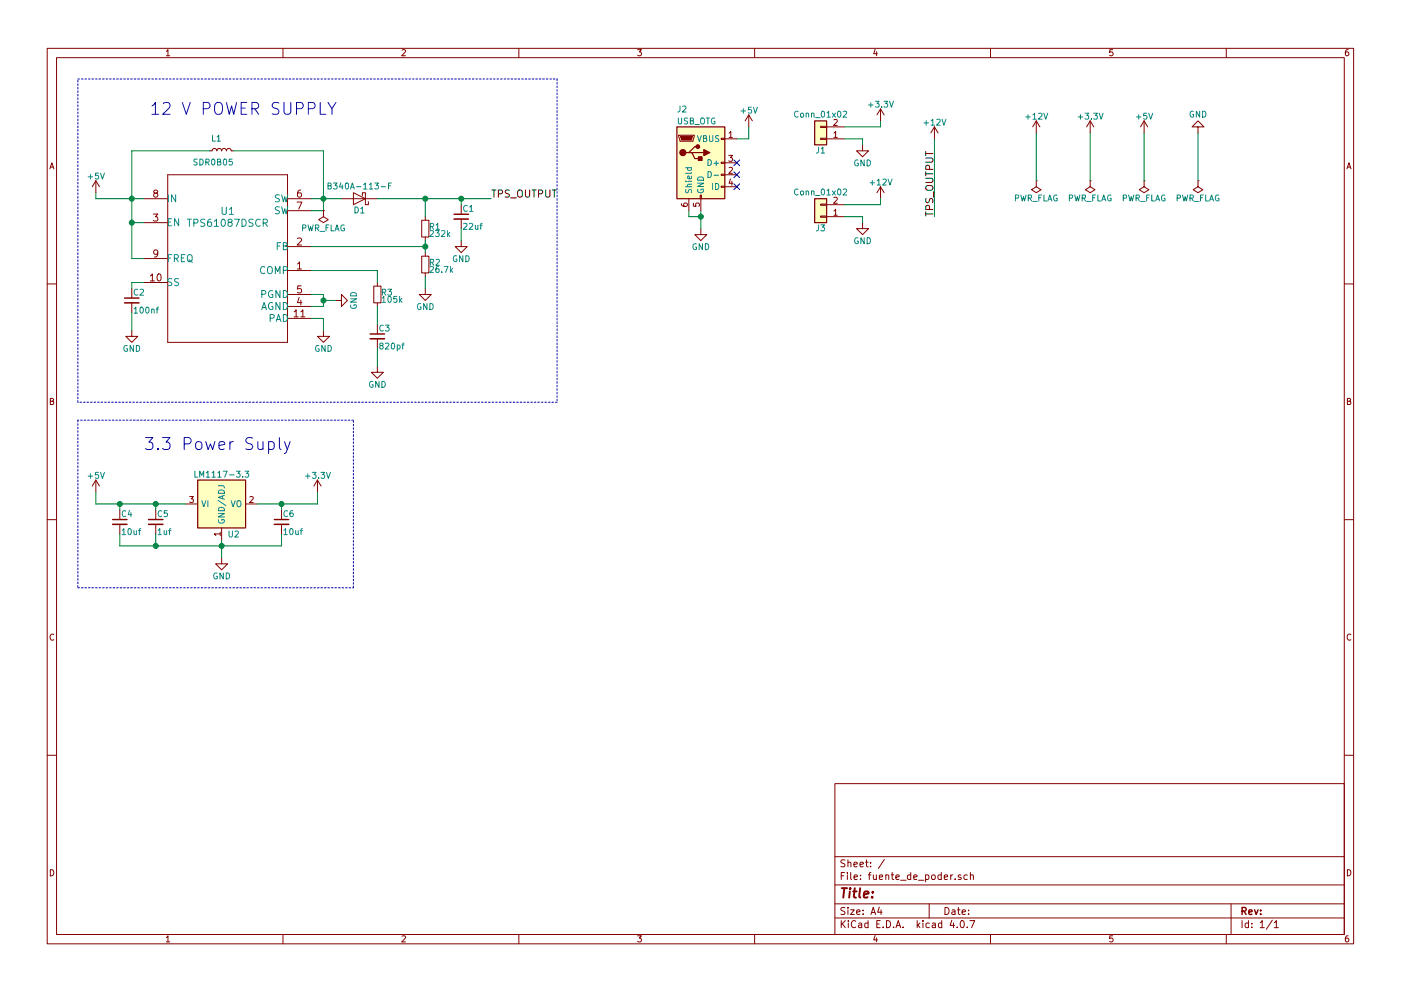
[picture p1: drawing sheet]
<svg xmlns="http://www.w3.org/2000/svg" width="297mm" height="210mm" viewBox="0 0 297 210" stroke-linecap="round" stroke-linejoin="round" font-family="sans-serif">
<g fill="none" stroke="#840000" stroke-width=".21">
<path d="M10 10.3h277v189.9h-277zM12 12.2h273v186.1h-273zM35.3 10.9l.3-.4v1.3M35.3 11.8h.7M60 10.3v1.9M85.2 10.6l.5-.1 .3 .4-.8 .9h.8M110 10.3v1.9M135.2 10.5h.8l-.4 .5 .3 .1 .1 .2-.1 .4-.2 .1-.5-.1M160 10.3v1.9M185.5 10.5l-.3 .9h.8M185.9 11v.8M210 10.3v1.9"/>
<path d="M235.9 10.5h-.6v.6h.6l.1 .5-.3 .2-.4-.1M260 10.3v1.9M285.9 10.5l-.4 .1-.2 .2-.1 .8 .3 .2 .4-.1 .1-.4-.1-.2-.4-.1-.3 .3M10.6 35.8l.4-1.3 .4 1.3M10.7 35.5h.6M20.3 38.3v2.6M20.3 38.3l-.7 1.3M20.3 38.3l.8 1.3M35.6 37.1h25.4v35.5h-25.4zM44.4 32h.6l.1-.3 .3-.2 .4 .1 .2 .4 .1-.3 .3-.2 .4 .1 .2 .4 .1-.3 .3-.2 .4 .1 .2 .4 .1-.3 .3-.2 .4 .1 .2 .4h.5M143.9 28.7h3.3v.3l-.3 1h-2.8zM152.9 39.5h.8v.2h-.8z"/>
<path d="M152.9 37h.8v.2h-.8zM152.9 34.4h.8v.3h-.8zM152.9 29.3h.8v.3h-.8zM153.7 29.5h2.5M153.7 37.1h2.5M153.7 34.5h2.5M153.7 39.6h2.5M154.5 33h.8l-.4 .4 .3 .1v.6l-.1 .1-.6-.1M154.6 28.2l.3-.3v1.3M154.6 35.6l.5-.1 .2 .4-.8 .9h.8M154.6 29.2h.7M154.9 38l-.3 .9h.7"/>
<path d="M155.2 38.4v.9M158.7 24.4l-.7 1.2M158.7 24.4v2.5M158.7 24.4l.8 1.2M174 26.8h1.3v.2h-1.3zM174 29.3h1.3v.3h-1.3zM175.3 29.5h3.8M175.3 26.9h3.8M176.8 28.2l.4-.3v1.3M176.8 25.4l.5-.1 .2 .4-.8 .9h.8M176.8 29.2h.7M182.9 30.7v1.3h1.2l-1.2 1.3-1.3-1.3h1.3"/>
<path d="M186.7 23.1l-.8 1.3M186.7 23.1v2.5M186.7 39.6v2.6M186.7 23.1l.8 1.3M186.7 39.6l-.8 1.3M186.7 39.6l.8 1.3M198.1 26.9l-.7 1.3M198.1 26.9v2.6M198.1 26.9l.8 1.3M219.7 38.3h.1M219.7 38.3v1.3l1 .7-1 .6-1-.6 1-.7M219.7 25.6l-.8 1.3"/>
<path d="M219.7 25.6v2.6M219.7 25.6l.8 1.3M231.1 38.3h.1M231.1 38.3v1.3l1.1 .7-1.1 .6-1-.6 1-.7M231.1 25.6l-.7 1.3M231.1 25.6v2.6M231.1 25.6l.8 1.3M242.6 38.3h.1M242.6 38.3v1.3l1 .7-1 .6-1-.6 1-.7M242.6 25.6l-.8 1.3M242.6 25.6v2.6M242.6 25.6l.7 1.3"/>
<path d="M254 38.3h.1M254 38.3v1.3l1 .7-1 .6-1-.6 1-.7M254 26.9h1.3l-1.3-1.3-1.3 1.3h1.3v1.3M285.6 35.8l.4-1.3 .4 1.3M285.7 35.5h.6M30.5 47.2h5.1M30.5 42.2h5.1M30.5 54.9h5.1M30.5 59.9h5.1M31.9 58.5l.4-.4v1.5M31.9 59.6h.8M32.5 45.4h1l-.6 .6 .5 .1v.7l-.2 .1-.7-.1"/>
<path d="M32.9 41l-.3-.3 .1-.2 .2-.2 .4 .1 .2 .2-.1 .2-.5 .2-.3 .3v.2l.3 .3h.3l.3-.3v-.2l-.3-.3M33.5 53.7l-.3 .3h-.3l-.3-.3v-.4l.3-.3h.3l.3 .3a1.01 1.01 0 0 1-.5 1.2h-.3M33.5 58.2l.2-.1a.8 .8 0 0 1 .5 .8 .8 .8 0 0 1-.5 .7 .97 .97 0 0 1-.2-1.4zM61 57.4h5M61 52.3h5M61 42.2h5M61 44.7h5M63 42.9h1l-.7 1.5M63.1 56l.4-.4v1.5M63.1 50.6l.6-.1 .2 .4-.9 1.1h.9M63.1 57.1h.8M63.8 40.3l-.5 .1a1.11 1.11 0 0 0-.1 1.4h.5l.2-.1v-.5l-.2-.3-.5 .1-.1 .2"/>
<path d="M68.6 44.7h.1M68.6 44.7v1.3l1 .6-1 .6-1-.6 1-.6M72.4 42.2h7.6M74.9 40.9l2.6 1.3-2.6 1.2zM76.8 41.5v-.6h.7v2.5h.6v-.6M80 59.9v.8M89.4 54.4h1.5v3.5h-1.5zM89.4 46.7h1.5v3.6h-1.5zM90.2 46v.7M90.2 50.3v.7M90.2 53.6v.8M90.2 57.9v.8"/>
<path d="M97.8 51v1.3h1.3l-1.3 1.3-1.3-1.3h1.3M97.8 43.4v2.1M97.8 46.5v2M144.5 43.2v.4l.3 .1 .7 .1 .2-.2-.1-.5-.6 .1v.4l.2 .2M146 42.2v2.5M147 43.1v.6l.6 .1v-.7h.6l.1 .2-.1 .5M148.5 41.4h.2v.8h-.2zM148.6 48.5v1.3h1.3l-1.3 1.2-1.3-1.2h1.3M148.6 42.2v2.5M174 43.3h1.3v.3h-1.3zM174 45.8h1.3v.3h-1.3zM175.3 46h3.8"/>
<path d="M175.3 43.4h3.8M176.8 44.7l.4-.3v1.3M176.8 42l.5-.1 .2 .3-.8 .9h.8M176.8 45.7h.7M182.9 47.2v1.3h1.2l-1.2 1.3-1.3-1.3h1.3M10 60.2h2M27.9 70.1v1.3h1.3l-1.3 1.2-1.2-1.2h1.2M27.9 61.2v2M27.9 64.3v2M61 65h5M61 62.5h5M61 67.6h5"/>
<path d="M62.4 66.2l.4-.5v1.5M62.4 67.2h.8M63.4 63.1l-.3 1.1h.9M63.8 66.2l.4-.5v1.5M63.8 63.7v1M63.8 67.2h.8M63.9 60.6h-.8v.8l.7-.1 .1 .2v.5l-.2 .1-.6-.1M68.6 70.1v1.3h1.2l-1.2 1.2-1.3-1.2h1.3M71.1 63.7h1.3v-1.2l1.3 1.2-1.3 1.3v-1.3M79.2 60.7h1.6v3.6h-1.6zM80 77.7v1.3h1.3l-1.3 1.3-1.3-1.3h1.3M80 64.3v.7"/>
<path d="M80 68.8v2.1M80 71.9v2M90.2 61.2v1.3h1.2l-1.2 1.2-1.3-1.2h1.3M285 60.2h2M10.7 85.1h.5l.1-.5-.6-.1v1.3h.5l.2-.4-.3-.3M285.7 85.1h.5l.1-.5-.6-.1v1.3h.5l.2-.4-.3-.3M10 110.3h2M20.3 101.8l-.7 1.3M20.3 101.8v2.6M20.3 101.8l.8 1.3M25.4 108.2v2M25.4 111.2v2.1"/>
<path d="M33 108.2v2M33 111.2v2.1M39.4 106.9h2.5M40.2 105.4h.8l-.4 .4 .3 .1v.6l-.1 .1-.6-.1M46.7 113.3h-1.3l.4 .3M46.7 112.9v.7M47 118.4v1.2h1.3l-1.3 1.3-1.3-1.3h1.3M47 112v2.5M52.1 106.9h2.5M53 105.5l.5-.1 .2 .3-.8 .9h.8M59.7 108.2v2M59.7 111.2v2.1"/>
<path d="M67.3 101.8l-.8 1.3M67.3 101.8v2.6M67.3 101.8l.8 1.3M285 110.3h2M11.4 134.6a.58 .58 0 0 0-.8 .6 .58 .58 0 0 0 .8 .5M286.4 134.6a.58 .58 0 0 0-.8 .6 .58 .58 0 0 0 .8 .5M10 160.2h2M177 166.3h108v32h-108zM285 160.2h2M10.7 184.5a.65 .65 0 0 1 .7 .7 .65 .65 0 0 1-.7 .6zM35.3 198.9l.3-.4v1.3M35.3 199.8h.7"/>
<path d="M60 198.3v1.9M85.2 198.6l.5-.1 .3 .4-.8 .9h.8M110 198.3v1.9M135.2 198.5h.8l-.4 .5 .3 .1 .1 .2-.1 .4-.2 .1-.5-.1M160 198.3v1.9M177 194.8h108M177 191.8h108M177 187.8h108M177 181.8h108M178.4 195.3v1.5M178.4 185.8h.5M178.6 196l.6 .8"/>
<path d="M179.1 185.1h-.7v1.5M179.1 192.6l-.5-.1-.3 .3 .1 .3 .7 .4v.4l-.2 .1-.6-.1M179.1 182.5l-.5-.1-.3 .3 .1 .3 .7 .4v.4l-.2 .1-.6-.1M179.2 195.3l-.8 .9M179.7 185.1v.2M179.7 185.6v1M179.8 192.5v.2M179.8 183.1l.2-.2 .4 .1v.9M179.8 182.4v1.5M179.8 193v1M179.9 195.3v.2M179.9 195.8v1"/>
<path d="M180.3 193h.8l-.8 1h.8M180.4 185.1v1.3l.2 .2M181.1 183.4l.7-.1-.1-.3-.4-.1-.2 .2v.7h.6M181.1 186.1l.7-.1-.1-.3-.4-.1-.2 .2 .1 .7h.5M181.4 195.5a.71 .71 0 0 0-1 .5 .71 .71 0 0 0 .8 .8l.2-.1M181.6 193.5l.7-.1v-.3l-.4-.1-.3 .2 .1 .7h.6M182.1 195.9h.6v.9M182.3 183.4l.8-.1-.1-.3-.4-.1-.3 .2 .1 .7h.6M182.4 186.5v.1M182.4 185.7v.1M182.7 196.2l-.7 .3 .2 .3 .5-.1M183 193.9v.1"/>
<path d="M183 193.1v.1M183.5 182.9h.6M183.7 182.4v1.3l.4 .2M184 195.9l-.4-.1-.3 .3 .1 .6 .2 .1 .4-.1M184 195.3v1.5M184.1 185.6h.6M184.6 183.8v.1M184.6 183v.1M184.7 194l.4-1.5 .5 1.5M184.7 185.1l-.4 .2v1.3M184.8 193.6h.7M185.2 185.6v.9l.4 .1 .2-.1"/>
<path d="M185.5 198.5l-.3 .9h.8M185.8 185.6v1M185.9 199v.8M185.9 196h.5M186.4 192.5l-.3 1h.9M186.4 186.1l.7-.1v-.3l-.4-.1-.3 .2 .1 .7h.6M186.6 195.3h-.7v1.5h.7M186.8 193v1M187.2 196.7v.1M187.5 182.3l-1.3 2M187.8 185.7l.2-.1 .4 .1v.9M187.8 185.6v1"/>
<path d="M188 195.3a.76 .76 0 0 1 .8 .8 .76 .76 0 0 1-.8 .7zM189 185.6h.5M189.2 185.1v1.3l.3 .2M189.5 196.7v.1M189.9 186.1l.8-.1-.1-.3-.4-.1-.3 .2 .1 .7h.6M190 196.8l.4-1.5 .6 1.5M190.1 196.4h.7M191 186.8h1.1M191.5 196.7v.1M193.1 185.7l-.4-.1-.3 .3 .1 .6 .2 .1 .4-.1M193.1 185.1v1.5M193.7 186.1l.7-.1v-.3l-.4-.1-.3 .2 .1 .7h.6"/>
<path d="M194.5 195.3v1.5M194.6 196.3l.4 .5M194.7 186.8h1.2M195 195.8l-.5 .6M195.7 195.3v.2M195.7 195.8v1M196.2 185.7l.5-.1 .3 .3-.2 .6h-.6M196.2 185.6v1.5M197 191.8v3M197 195.9l-.4-.1-.3 .3 .1 .6 .2 .1 .4-.1M197.6 185.7l.2-.1 .4 .1 .1 .6-.1 .2-.4 .1-.2-.1zM197.7 195.9h.6v.9"/>
<path d="M198.3 196.2l-.7 .3 .2 .3 .5-.1M199.6 185.7l-.5-.1-.2 .3v.6l.2 .1 .5-.1M199.6 185.1v1.5M199.7 195.9l-.5-.1-.2 .3v.6l.2 .1 .5-.1M199.7 195.3v1.5M200.2 186.1l.7-.1v-.3l-.5-.1-.2 .2 .1 .7h.6M200.4 192.5a.76 .76 0 0 1 .8 .8 .76 .76 0 0 1-.8 .7zM201.6 185.6v1M201.8 195.2l-.4 1.1h1M201.9 193.1h.5l.1 .9M202 185.6l-.4 .3M202.2 195.8v1"/>
<path d="M202.5 193.4l-.7 .3 .2 .3 .5-.1M202.5 186.5v.1M202.9 196.7v.1M203 193h.6M203.2 192.5v1.3l.4 .2M203.7 185.7l-.3-.1-.3 .2 .1 .2 .5 .2v.3h-.6M203.8 195.4l.1-.1a.8 .8 0 0 1 .6 .8 .8 .8 0 0 1-.6 .7 .97 .97 0 0 1-.1-1.4zM204 193.5l.7-.1-.1-.3-.4-.1-.2 .2 .1 .7h.5M205.1 196.7v.1M205.1 185.7l-.5-.1-.2 .3v.6l.2 .1 .5-.1M205.4 193.9v.1M205.4 193.1v.1"/>
<path d="M205.6 195.3h1.1l-.7 1.5M205.7 185.7l.2-.1 .4 .1 .1 .9M205.7 185.1v1.5M210 198.3v1.9M235.9 198.5h-.6v.7l.6-.1 .1 .5-.3 .2-.4-.1M260 198.3v1.9M261 191.8v6.5M263.3 195.3v1.5M264.7 195.9l-.4-.1-.3 .3 .1 .6 .2 .1 .4-.1M264.7 195.3v1.5M265.4 196.7v.1M265.4 195.9v.1"/>
<path d="M267.2 195.8l.4-.5v1.5M267.2 196.8h.8M269.7 195.2l-1.2 2M270.2 195.8l.4-.5v1.5M270.2 196.8h.8M285.7 184.5a.65 .65 0 0 1 .7 .7 .65 .65 0 0 1-.7 .6zM285.9 198.5l-.4 .1-.2 .3-.1 .7 .3 .2 .4-.1 .1-.4-.1-.2-.4-.1-.3 .3"/>
</g>
<path d="M96.3 45.5h3M26.4 63.2h3.1M78.5 70.9h3M23.9 110.2h3M31.5 110.2h3M58.2 110.2h3M263.3 193.3l.8-.1 .1-.2-.1-.3-.2-.2h-.6v1.5M263.7 193.3l.5 .7M264.8 193.5l.7-.1-.1-.3-.4-.1-.2 .2v.7h.6M266 193l.3 1 .4-1M267.3 193.9v.1M267.3 193.1v.1" fill="none" stroke="#840000" stroke-width=".3"/>
<path d="M178.5 188.4h1.1M179 188.4l-.2 2M180.2 189.1l-.2 1.3M180.3 188.4l-.1 .2 .2-.1-.1-.1-.1 .2M180.9 189.1h.7M181.2 188.4l-.2 1.8 .1 .1 .4 .1M182.4 188.4l-.2 1.8 .2 .2M183.2 189.8l.9-.2v-.4l-.6-.1-.3 .3v.9h.7M184.9 190.3v.1M185.1 189.2l-.1 .2-.1-.1 .2-.1-.1 .2" fill="none" stroke="#840000" stroke-width=".41"/>
<g fill="none" stroke="#008484" stroke-width=".21">
<path d="M18.7 37.5h1M19.2 37v1M20.9 36.7h-.6l-.1 .6h.7v.6l-.2 .1-.5-.1M21.3 36.7l.4 1.3 .4-1.3M41.8 33.8h-.6l-.1 .4a.54 .54 0 0 1 .7 .7l-.2 .1-.5-.1M42.4 33.8a.64 .64 0 0 1 .7 .6 .64 .64 0 0 1-.7 .6zM43.6 34.4l.6-.1 .1-.4-.7-.1v1.2M43.9 34.4l.4 .6M45 33.9l.1-.1a.67 .67 0 0 1 .5 .6 .67 .67 0 0 1-.5 .6l-.2-.5zM45.1 28.7v1.2h.6M46 29l.4-.3v1.2M46 29.9h.7"/>
<path d="M46.1 34.3l.6-.1v-.3l-.6-.1v1.2h.5l.2-.4-.2-.3M47.4 33.9l.2-.1a.67 .67 0 0 1 .5 .6 .67 .67 0 0 1-.5 .6l-.3-.5zM49.2 33.8h-.6v.5h.6v.6l-.2 .1-.4-.1M69.5 39.4l.7-.1v-.4l-.7-.1v1.3h.5l.3-.4-.3-.3M70.7 38.8h.8l-.5 .5 .4 .1v.6l-.2 .1-.5-.1M72.3 38.8l-.3 .9h.7M72.6 39.2v.9M73.3 38.9l.2-.1a.67 .67 0 0 1 .4 .7 .67 .67 0 0 1-.4 .6l-.3-.5zM74.4 39.7h.6M75.6 39.6h.9M77.1 39.2l.3-.4v1.3M78.3 39.2l.4-.4v1.3"/>
<path d="M79.5 38.8h.7l-.4 .5 .4 .1v.6l-.2 .1-.5-.1M80.8 39.6h1M82.4 39.4h.4M83 38.8h-.6v1.3M143.8 25v1.1l.2 .2h.3l.2-.2v-1.1M144.2 22.5l-.1 1.1-.4 .2M144.7 22.6l.5-.1 .2 .4-.7 .9h.7M145.4 38.5h.1M145.4 39.6h1.2M145.4 35.6h1.2M145.8 38.5h.8M145.8 25.1h-.6l-.1 .4a.54 .54 0 0 1 .6 .7l-.1 .1-.5-.1"/>
<path d="M145.8 35.6v.3l.2 .3 .6-.1v-.5M146.4 25.6l.6-.1v-.4l-.6-.1v1.3h.4l.3-.4-.3-.3M146.6 37.4v.3l-.2 .2h-.6v-.5l.3-.1 .1 .6M146.6 39.1h-.8v.3l.1 .2M146.6 36.6l-.2 .2h-1M147.3 26.4h1M147.9 28.8l.4 1.2 .4-1.2M147.9 38.9h1.3l-1.3 .7h1.3M148 37.8a.69 .69 0 0 1 .7-.2 .69 .69 0 0 1 .5 .6h-1.3zM148.6 25.2l.2-.2 .4 .1 .2 .8a.42 .42 0 0 1-.2 .4 .42 .42 0 0 1-.5-.1l-.2-.3zM149.1 29.4l.7-.1v-.4l-.7-.1v1.2h.5l.3-.4-.3-.2M149.7 25h.7"/>
<path d="M150.1 25v1.3M150.1 36.4a.64 .64 0 0 1 .7 .6 .64 .64 0 0 1-.7 .7zM150.1 33.9a.64 .64 0 0 1 .7 .6 .64 .64 0 0 1-.7 .6zM150.4 28.8v1l.2 .2h.3l.2-.2v-1M151.1 38.9v1.3M151.4 37.2h.9M151.4 34.6h.9M151.5 25.1a.59 .59 0 0 0-.7 .6 .59 .59 0 0 0 .7 .5l.1-.5h-.2M151.7 38.9a.64 .64 0 0 1 .7 .7 .64 .64 0 0 1-.7 .6zM151.9 34.2v.9M152.4 28.8h-.6l-.1 .5a.54 .54 0 0 1 .6 .6l-.1 .1h-.5M157.1 23.5h1"/>
<path d="M157.6 23.1v.9M159.3 22.8h-.6l-.1 .5h.7v.6l-.2 .1-.5-.1M159.7 22.8l.4 1.2 .5-1.2M169.2 23.7a.56 .56 0 0 0-.8 .5 .56 .56 0 0 0 .8 .5M169.8 24.1l.3-.1 .3 .3v.3l-.3 .3-.3-.2zM170.9 24.1l.2-.1 .3 .1v.8M170.9 24v.9M172.1 24.1l.1-.1 .3 .1 .1 .8M172.1 24v.9M172.9 25h1M173.6 31.2l-.1 1.1-.4 .2M174.1 31.6l.4-.4v1.3"/>
<path d="M174.1 32.5h.7M174.2 23.7l.2-.1a.67 .67 0 0 1 .4 .6 .67 .67 0 0 1-.4 .7l-.3-.5zM175.3 23.9l.4-.3v1.3M175.3 24.9h.7M176.5 24l.6 .9M177.1 24l-.6 .9M177.7 23.7l.2-.1a.67 .67 0 0 1 .4 .6 .67 .67 0 0 1-.4 .7l-.3-.5zM178.8 23.7l.5-.1 .2 .3-.8 1h.8M181.9 34a.59 .59 0 0 0-.7 .6 .59 .59 0 0 0 .7 .5l.1-.5h-.3M183.2 33.9v1.3l-.7-1.3v1.3M183.8 33.9a.64 .64 0 0 1 .8 .7 .64 .64 0 0 1-.8 .6zM184.1 22.3h1"/>
<path d="M184.5 38.8h.9M184.6 21.8v1M184.9 38.3v1M185.6 21.5h.8l-.4 .5 .3 .1v.5l-.1 .2-.6-.2M186 38.3l.3-.3v1.3M186 39.3h.7M186.9 22.6v.2M187.2 38.1l.5-.1 .2 .3-.8 1h.8M187.4 21.5h.8l-.4 .5 .4 .1v.5l-.2 .2-.6-.2M188.3 38l.4 1.3 .4-1.3M188.6 21.5l.4 1.3 .4-1.3M195.9 26.1h.9"/>
<path d="M196.4 25.6v1M197.4 25.6l.4-.3v1.3M197.4 26.6h.7M198.6 25.4l.5-.1 .2 .3-.7 1h.7M199.7 25.3l.4 1.3 .5-1.3M217.5 24.8h.9M218 24.3v1M219 24.4l.4-.4v1.3M219 25.3h.7M220.2 24.1l.5-.1 .2 .4-.8 .9h.8M221.3 24l.4 1.3 .4-1.3M228.6 24.8h1"/>
<path d="M229.1 24.3v1M230 24h.8l-.4 .5 .4 .1v.6l-.2 .1-.6-.1M231.4 25.2v.1M231.9 24h.8l-.5 .5 .4 .1v.6l-.2 .1-.5-.1M233 24l.5 1.3 .4-1.3M240.9 24.8h1M241.4 24.3v1M243.1 24h-.6v.6h.6v.6l-.1 .1-.5-.1M243.6 24l.4 1.3 .4-1.3M253 23.6a.59 .59 0 0 0-.7 .6 .59 .59 0 0 0 .7 .6l.1-.5h-.2M254.4 23.6v1.3l-.8-1.3v1.3M255 23.6a.64 .64 0 0 1 .7 .6 .64 .64 0 0 1-.7 .7z"/>
<path d="M35.7 47.1h.5M35.7 41.3v1.5M35.7 54.7h.5M36.4 46.4h-.7v1.5h.7M36.4 54h-.7v1.5M36.4 59.2l-.5-.1-.3 .3 .1 .3 .7 .3v.5l-.2 .1-.6-.1M37 54.8l.7-.1 .1-.2-.1-.3-.2-.2h-.5v1.5M37.2 41.3v1.5l-.8-1.5v1.5M37.3 54.8l.5 .7M37.9 46.4v1.5l-.9-1.5v1.5M37.9 59.2l-.6-.1-.3 .3 .1 .3 .7 .3v.5l-.2 .1-.6-.1M38.5 54.7h.5"/>
<path d="M39.2 54h-.7v1.5h.7M39.7 46.5h.9M39.8 54.2l.3-.2a.53 .53 0 0 1 .6 .5v.5a.51 .51 0 0 1-.7 .4 1.05 1.05 0 0 1-.2-1.2zM40 55.2l.8 .5M40.2 46.5v1.5M41.1 47.3l.7-.1 .2-.2-.1-.3-.2-.2h-.6v1.5M43.4 46.6l-.6-.1-.2 .2v.4l.7 .3 .1 .3-.3 .3-.6-.1M44.7 46.5l-.4 .1a.99 .99 0 0 0 0 1.4l.5-.1 .1-.5-.3-.3h-.3l-.3 .3M45.4 46.9l.5-.4v1.5M45.4 48h.9M47 46.7l.3-.2a.81 .81 0 0 1 .5 .8 .81 .81 0 0 1-.5 .7l-.3-.1-.1-.5zM47.1 44v1.2l.3 .3h.3l.3-.3v-1.2"/>
<path d="M48.6 44.4l.5-.4v1.5M48.6 45.5h.9M48.6 47.2l-.3-.3 .1-.2 .2-.2 .5 .1 .1 .2-.1 .2-.6 .2-.2 .2v.3l.3 .3h.3l.3-.3v-.3l-.3-.2M49.7 46.5h1l-.6 1.5M51.3 46.5a.77 .77 0 0 1 .9 .8 .77 .77 0 0 1-.9 .7zM53.6 46.6l-.5-.1-.3 .2v.4l.7 .3 .1 .3-.3 .3-.5-.1M55.2 46.7a.72 .72 0 0 0-1.1 .4 .72 .72 0 0 0 .8 .9l.3-.1M55.8 47.3l.7-.1 .2-.2-.1-.3-.2-.2h-.6v1.5M56.2 56.7a.71 .71 0 0 0-1 .5 .71 .71 0 0 0 .7 .9l.3-.2M56.2 47.3l.5 .7M56.8 56.8l.3-.2a.53 .53 0 0 1 .6 .5v.5a.51 .51 0 0 1-.8 .4 1.05 1.05 0 0 1-.1-1.2zM58.4 58.1v-1.5l.5 1 .5-1v1.5"/>
<path d="M58.8 52.2h.5M59.2 41.4l-.6-.1-.2 .3v.3l.8 .4v.4l-.2 .1-.6-.1M59.2 43.9h-.6l-.2 .2v.3l.8 .4v.4l-.2 .2-.6-.1M59.5 51.5h-.7v1.5M59.7 41.3l.4 1.5 .3-1 .3 1 .3-1.5M59.7 43.9l.4 1.5 .3-1.1 .3 1.1 .3-1.5M60.1 57.3h.7l.1-.2v-.4l-.2-.1h-.6v1.5M60.1 52.2l.7-.1v-.5l-.2-.1h-.5v1.5h.6l.2-.1v-.4l-.3-.3M64.2 48.4l.6-.1v-.5l-.6-.1v1.3M65.3 47.7l.3 1.3 .3-.9 .2 .9 .3-1.3M66.9 48.4l.6-.1v-.5l-.6-.1v1.3M67.2 48.4l.4 .6"/>
<path d="M67.8 49.1h1M69.1 48.3h.4M69.7 47.7h-.6v1.3M70.2 47.7v1.3h.6M71 49l.5-1.3 .4 1.3M71.2 48.6h.6M73 47.8a.59 .59 0 0 0-.7 .5 .59 .59 0 0 0 .7 .6v-.5h-.2M74.3 40.1l.4-1.3 .4 1.3M75.3 43.9a.64 .64 0 0 1 .7 .6 .64 .64 0 0 1-.7 .7zM76.5 44.3l.3-.4v1.3M76.5 45.2h.7M77.1 40.1h.7"/>
<path d="M78.3 40.1h.7M91.2 56.6l.5-.1 .2 .4-.8 .9h.8M91.2 49l.5-.1 .2 .4-.8 .9h.8M91.2 55.7l.6-.1 .1-.5-.7-.1v1.3M91.2 48.1l.6-.1 .1-.5-.7-.1v1.3M91.5 55.7l.4 .6M91.5 48.1l.4 .6M92.3 48.9h.8l-.4 .5 .4 .1v.6l-.2 .1-.6-.1M92.5 55.1l.4-.1 .3 .4-.8 .9h.8M92.5 47.7l.3-.3v1.3M92.5 48.7h.7M93 56.5l-.4 .1-.1 .2-.1 .8 .2 .2 .5-.1-.1-.6-.4-.1-.2 .2"/>
<path d="M93.6 49l.5-.1 .2 .4-.8 .9h.8M93.7 57.7v.1M94.2 56.5h.8l-.5 1.3M94.9 48.9v1.3M95 49.7l.4 .5M95.4 49.3l-.5 .5M95.5 56.5v1.3M95.6 57.3l.4 .5M96 56.9l-.5 .5M96.8 54.3a.59 .59 0 0 0-.7 .6 .59 .59 0 0 0 .7 .5l.1-.4h-.3M98.1 54.2v1.3l-.7-1.3v1.3M98.3 47.5l.5-.1 .2 .3-.8 1h.8"/>
<path d="M98.8 54.2a.64 .64 0 0 1 .7 .7 .64 .64 0 0 1-.7 .6zM99.1 43.7a.56 .56 0 0 0-.8 .5 .56 .56 0 0 0 .8 .5M99.5 47.5l.5-.1 .2 .3-.8 1h.8M99.6 43.9l.3-.3v1.3M99.6 44.9h.7M100.8 47.8v.8l.3 .1 .2-.2M101.3 47.8v.9M101.8 47.8h.4M102.2 47.4l-.3 .2v1.1M145.4 40.2v.6h.4a.54 .54 0 0 1 .7-.6l.1 .2v.5M147.6 51.8a.59 .59 0 0 0-.7 .5 .59 .59 0 0 0 .7 .6l.1-.5h-.3M148 40.2a.59 .59 0 0 0 .5 .7 .59 .59 0 0 0 .6-.7l-.5-.1v.3"/>
<path d="M148.9 51.7v1.3l-.7-1.3v1.3M149.6 51.7a.64 .64 0 0 1 .7 .6 .64 .64 0 0 1-.7 .7zM169.2 40.2a.56 .56 0 0 0-.8 .5 .56 .56 0 0 0 .8 .5M169.8 40.6l.3-.1 .3 .3v.3l-.3 .3-.3-.2zM170.9 40.6l.2-.1 .3 .1v.8M170.9 40.5v.9M172.1 40.6l.1-.1 .3 .1 .1 .8M172.1 40.5v.9M172.9 41.5h1M173.6 47.7l-.1 1.1-.4 .2M174 47.7h.8l-.4 .5 .4 .1v.6l-.2 .1-.6-.1M174.2 40.2l.2-.1a.67 .67 0 0 1 .4 .6 .67 .67 0 0 1-.4 .7l-.3-.5z"/>
<path d="M175.3 40.5l.4-.4v1.3M175.3 41.4h.7M176.5 40.5l.6 .9M177.1 40.5l-.6 .9M177.7 40.2l.2-.1a.67 .67 0 0 1 .4 .6 .67 .67 0 0 1-.4 .7l-.3-.5zM178.8 40.2l.5-.1 .2 .4-.8 .9h.8M181.9 50.5a.59 .59 0 0 0-.7 .6 .59 .59 0 0 0 .7 .5l.1-.5h-.3M183.2 50.4v1.3l-.7-1.3v1.3M183.8 50.4a.64 .64 0 0 1 .8 .7 .64 .64 0 0 1-.8 .6zM215.3 42h.6l.1-.5-.7-.1v1.2M216.4 41.4l.3 1.2 .3-.9 .2 .9 .3-1.2M218 42h.6l.1-.5-.7-.1v1.2"/>
<path d="M218.3 42l.4 .6M219 42.7h.9M220.2 42h.5M220.9 41.4h-.7v1.2M221.3 41.4v1.2h.6M222.2 42.6l.4-1.2 .4 1.2M222.3 42.3h.6M224.1 41.4a.59 .59 0 0 0-.7 .6 .59 .59 0 0 0 .7 .6l.1-.5h-.3M226.7 42h.6l.1-.5-.7-.1v1.2M227.9 41.4l.3 1.2 .2-.9 .3 .9 .3-1.2M229.4 42h.6l.1-.5-.7-.1v1.2M229.7 42l.4 .6"/>
<path d="M230.4 42.7h1M231.7 42h.4M232.3 41.4h-.6v1.2M232.8 41.4v1.2h.6M233.6 42.6l.4-1.2 .4 1.2M233.7 42.3h.6M235.5 41.4a.59 .59 0 0 0-.7 .6 .59 .59 0 0 0 .7 .6l.1-.5h-.2M238.2 42h.6v-.5l-.6-.1v1.2M239.3 41.4l.3 1.2 .3-.9 .2 .9 .3-1.2M240.9 42h.6v-.5l-.6-.1v1.2M241.2 42l.4 .6M241.8 42.7h1"/>
<path d="M243.1 42h.4M243.7 41.4h-.6v1.2M244.2 41.4v1.2h.6M245 42.6l.4-1.2 .5 1.2M245.2 42.3h.5M247 41.4a.59 .59 0 0 0-.8 .6 .59 .59 0 0 0 .8 .6v-.5h-.2M249.6 42h.6v-.5l-.6-.1v1.2M250.7 41.4l.3 1.2 .3-.9 .2 .9 .3-1.2M252.3 42h.6l.1-.5-.7-.1v1.2M252.6 42l.4 .6M253.3 42.7h.9M254.5 42h.5"/>
<path d="M255.1 41.4h-.6v1.2M255.6 41.4v1.2h.6M256.5 42.6l.4-1.2 .4 1.2M256.6 42.3h.6M258.4 41.4a.59 .59 0 0 0-.7 .6 .59 .59 0 0 0 .7 .6v-.5h-.2M27 73.3a.59 .59 0 0 0-.7 .6 .59 .59 0 0 0 .7 .6v-.5h-.2M28.3 73.3v1.3l-.7-1.3v1.3M28.4 65.5l.4-.3v1.2M28.4 66.4h.8M28.9 73.3a.64 .64 0 0 1 .7 .6 .64 .64 0 0 1-.7 .7zM29.2 61.5a.56 .56 0 0 0-.8 .5 .56 .56 0 0 0 .8 .5M29.7 61.5l.5-.1 .2 .3-.8 .9h.8"/>
<path d="M29.8 65.3l.1-.1a.67 .67 0 0 1 .5 .6 .67 .67 0 0 1-.5 .6l-.2-.4zM31 65.3l.2-.1a.67 .67 0 0 1 .4 .6 .67 .67 0 0 1-.4 .6l-.3-.4zM32.2 65.7l.1-.1 .3 .1 .1 .7M32.2 65.6v.8M33.1 65.6h.5M33.6 65.2l-.3 .1v1.1M55.5 65.7l.5-1.5 .5 1.5M55.5 62.4h.7l.2-.3-.1-.3-.2-.2h-.6v1.5M55.6 65.2h.7M57.3 67.5l.7-.1 .1-.2v-.3l-.2-.2h-.6v1.5M57.8 64.3a.69 .69 0 0 0-.9 .7 .69 .69 0 0 0 1 .6v-.6h-.3M57.8 61.7a.69 .69 0 0 0-.9 .7 .69 .69 0 0 0 1 .6v-.5h-.3"/>
<path d="M58.6 68.2l.5-1.5 .5 1.5M58.7 67.8h.7M59.4 64.2v1.5l-.9-1.5v1.5M59.4 61.6v1.5l-.9-1.5v1.5M60.1 64.2a.76 .76 0 0 1 .8 .7 .76 .76 0 0 1-.8 .8zM60.1 61.6a.76 .76 0 0 1 .8 .8 .76 .76 0 0 1-.8 .7zM60.1 66.7a.76 .76 0 0 1 .8 .8 .76 .76 0 0 1-.8 .7zM67.6 73.3a.59 .59 0 0 0-.7 .6 .59 .59 0 0 0 .7 .6l.1-.5h-.3M68.9 73.3v1.3l-.7-1.3v1.3M69.5 73.3a.64 .64 0 0 1 .8 .6 .64 .64 0 0 1-.8 .7zM74.3 63.4h1.3l-1.3 .7h1.3M74.4 64.7a.59 .59 0 0 0 .5 .7 .59 .59 0 0 0 .6-.7h-.5v.2"/>
<path d="M74.4 62.3a.69 .69 0 0 1 .8-.2 .69 .69 0 0 1 .4 .7h-1.3zM80.7 73.3l-.2-.2 .1-.2h.6v.3l-.6 .2-.1 .2 .1 .3 .1 .2h.3l.2-.3v-.3l-.2-.2M81 63.2l.4-.3v1.3M81 64.2h.7M81.1 62l.6-.1v-.4l-.6-.1v1.2M81.3 69.1a.56 .56 0 0 0-.8 .5 .56 .56 0 0 0 .8 .5M81.4 62l.4 .6M81.7 69h.8l-.4 .5 .3 .1v.5l-.1 .2-.6-.2M81.7 72.9l.5-.1 .2 .3-.7 1h.7M82.2 61.4h.8l-.4 .4 .4 .1v.6l-.2 .1-.6-.1M82.3 63l.2-.1a.67 .67 0 0 1 .5 .6 .67 .67 0 0 1-.5 .7l-.3-.5zM83.1 72.9l.1-.1a.67 .67 0 0 1 .5 .6 .67 .67 0 0 1-.5 .7l-.2-.5z"/>
<path d="M84.1 62.9h-.6v.6h.6v.5l-.2 .2-.4-.2M84.2 73.3l.4-.1 .2 .3-.1 .5h-.5M84.2 73.2v1.3M84.7 62.9v1.3M84.9 63.7l.3 .5M85.2 73.2h.5M85.2 63.3l-.5 .5M85.7 72.8l-.3 .2v1.1M89.2 64.5a.59 .59 0 0 0-.7 .5 .59 .59 0 0 0 .7 .6l.1-.5h-.3M90.5 64.4v1.3l-.7-1.3v1.3M91.1 64.4a.64 .64 0 0 1 .8 .6 .64 .64 0 0 1-.8 .7zM41.3 100v1.2h.6"/>
<path d="M47.3 100h.9l-.6 1.2M50.1 100h.8l-.4 .5 .4 .1v.5l-.2 .1-.6-.1M51.9 100h.8l-.4 .5 .4 .1v.5l-.2 .1-.6-.1M79 81a.59 .59 0 0 0-.7 .5 .59 .59 0 0 0 .7 .6l.1-.5h-.2M80.4 80.9v1.3l-.7-1.3v1.3M81 80.9a.64 .64 0 0 1 .7 .7 .64 .64 0 0 1-.7 .6zM18.7 101h1M19.2 100.5v1M20.9 100.2h-.6l-.1 .6h.7v.6l-.2 .1-.5-.1M21.3 100.2l.4 1.3 .4-1.3M25.9 112.5l.4-.3v1.2M25.9 113.4h.7"/>
<path d="M26.7 108.5a.56 .56 0 0 0-.8 .5 .56 .56 0 0 0 .8 .5M27.2 112.3l.2-.1a.67 .67 0 0 1 .5 .6 .67 .67 0 0 1-.5 .6l-.3-.5zM27.5 108.3l-.3 .9h.7M27.8 108.8v.8M28.4 112.6v.8h.4l.1-.1M28.9 112.6v.8M29.4 112.6h.4M29.8 112.2l-.3 .1v1.1M33.5 112.5l.4-.3v1.2M33.5 113.4h.7M34.3 108.5a.56 .56 0 0 0-.8 .5 .56 .56 0 0 0 .8 .5M34.8 112.6v.8h.4l.1-.1"/>
<path d="M35.3 112.6v.8M35.5 108.4h-.7v.5h.7v.6l-.2 .1-.5-.1M35.8 112.6h.4M36.2 112.2l-.3 .1v1.1M42.3 101.2v-1.2l.5 .9 .4-.9v1.2M42.8 106.2l.4 1.3 .4-1.3M43.7 100.3l.4-.3v1.2M43.7 101.2h.7M44.1 106.2v1.3M45 100.3l.3-.3v1.2M45 101.2h.7M46.2 100.3l.3-.3v1.2"/>
<path d="M46.2 101.2h.7M46.2 106.2l1.7 1.1M46.3 109h1.3l-1.3 .7h1.3M46.3 103l1.1 .1 .2 .4M46.4 110.3a.59 .59 0 0 0 .5 .7 .59 .59 0 0 0 .6-.7l-.5-.1v.3M46.4 107.9a.69 .69 0 0 1 .7-.2 .69 .69 0 0 1 .5 .7h-1.3zM46.4 104.2a.69 .69 0 0 1 .7-.2 .69 .69 0 0 1 .5 .7h-1.3zM47.2 105.2v.6M47.6 105.1l-1.3 .4 1.3 .4M48.6 112.7v1l.2 .2h.2l.3-.2v-1M48.7 100.8h.9M49 106.2l.4 1.3 .5-1.3"/>
<path d="M49.8 112.8l.5-.1 .2 .3-.7 .9h.7M50.3 106.4l.2-.2 .4 .1 .2 .8a.42 .42 0 0 1-.2 .4 .42 .42 0 0 1-.5-.1l-.2-.3zM51.5 101.1v.1M60.2 112.5l.4-.3v1.2M60.2 113.4h.7M61 108.5a.56 .56 0 0 0-.8 .5 .56 .56 0 0 0 .8 .5M61.5 112.3l.2-.1a.67 .67 0 0 1 .4 .6 .67 .67 0 0 1-.4 .6l-.3-.5zM62.1 108.4h-.4l-.2 .3v.7l.2 .2 .4-.1v-.6l-.4-.1-.2 .3M62.7 112.6v.8h.3l.2-.1M63.2 112.6v.8M63.7 112.6h.4M64.1 112.2l-.3 .1v1.1"/>
<path d="M64.8 101h.9M65.3 100.5v1M66.2 100.2h.8l-.4 .5 .4 .1v.6l-.2 .1-.6-.1M67.6 101.4v.1M68 100.2h.8l-.4 .5 .4 .1v.6l-.2 .1-.6-.1M69.2 100.2l.4 1.3 .5-1.3M46 121.6a.59 .59 0 0 0-.7 .6 .59 .59 0 0 0 .7 .6l.1-.5h-.3M47.3 121.6v1.2l-.7-1.2v1.2M48 121.6a.64 .64 0 0 1 .7 .6 .64 .64 0 0 1-.7 .6z"/>
</g>
<path d="M96.3 46.5h3M26.4 64.3h3.1M78.5 71.9h3M23.9 111.2h3M31.5 111.2h3M58.2 111.2h3" fill="none" stroke="#840000" stroke-width=".33"/>
<g fill="#ffffc2" stroke="#ffffc2" stroke-width=".21">
<path d="M41.9 101.8h10.2v10.2h-10.2z"/>
<path d="M143.5 26.9h10.2v15.3h-10.2z"/>
<path d="M172.7 25.6h2.6v5.1h-2.6z"/>
<path d="M172.7 42.2h2.6v5h-2.6z"/>
</g>
<path d="M143.5 26.9h10.2v15.3h-10.2zM146 32.4h.7l.6 1.2h1.3M146.7 32.4h2.5M148 31.1h-.7l-1.3 1.3h-.6M172.7 25.6h2.6v5.1h-2.6zM172.7 42.2h2.6v5h-2.6zM41.9 101.8h10.2v10.2h-10.2z" fill="none" stroke="#840000" stroke-width=".25"/>
<g fill="#840000" stroke="#840000" stroke-width=".25">
<path d="M148.1 33.3h.7v.7h-.7z"/>
<path d="M149.2 31.7l1.3 .7-1.3 .6z"/>
<circle cx="144.8" cy="32.4" r=".63"/>
<circle cx="148" cy="31.1" r=".38"/>
</g>
<path d="M144.3 29h2.5l-.2 .7h-2.1z" fill="#840000" stroke="#840000" stroke-width=".21"/>
<path d="M155.6 39l1.2 1.2M155.6 36.5l1.2 1.2M155.6 33.9l1.2 1.2M156.8 39l-1.2 1.2M156.8 36.5l-1.2 1.2M156.8 33.9l-1.2 1.2" fill="none" stroke="#000084" stroke-width=".21"/>
<g fill="none" stroke="#008400" stroke-width=".21">
<path d="M44.4 32h-16.5v22.9h2.6M49.5 32h19.1v12.7h-2.6M158.7 26.9v2.6h-2.5M179.1 29.5h3.8v1.2M186.7 25.6v1.3h-7.6M198.1 29.5v16.5M219.7 28.2v10.1M231.1 28.2v10.1M242.6 28.2v10.1M254 28.2v10.1M20.3 40.9v1.3h10.2M27.9 47.2h2.6"/>
<path d="M30.5 59.9h-2.6v1.3M66 42.2h6.4M66 57.4h14v2.5M66 52.3h24.2M80 42.2h24.1M90.2 42.2v3.8M90.2 51v2.6M90.2 58.7v2.5M97.8 42.2v1.2M97.8 48.5v2.5M146 44.7v1.3h2.6M148.6 44.7v3.8"/>
<path d="M179.1 46h3.8v1.2M186.7 42.2v1.2h-7.6M27.9 66.3v3.8M66 62.5h2.6v2.5h-2.6M66 67.6h2.6v2.5M68.6 63.7h2.5M80 65v3.8M80 73.9v3.8M20.3 104.4v2.5h19.1M25.4 106.9v1.3M25.4 113.3v2.5h34.3v-2.5M33 106.9v1.3"/>
<path d="M33 113.3v2.5M47 114.5v3.9M59.7 106.9v1.3M67.3 104.4v2.5h-12.7"/>
</g>
<g fill="#008400" stroke="#008400" stroke-width=".25">
<circle cx="148.6" cy="46" r=".51"/>
<circle cx="33" cy="106.9" r=".51"/>
<circle cx="25.4" cy="106.9" r=".51"/>
<circle cx="47" cy="115.8" r=".51"/>
<circle cx="33" cy="115.8" r=".51"/>
<circle cx="59.7" cy="106.9" r=".51"/>
<circle cx="68.6" cy="63.7" r=".51"/>
<circle cx="27.9" cy="47.2" r=".51"/>
<circle cx="27.9" cy="42.2" r=".51"/>
<circle cx="68.6" cy="42.2" r=".51"/>
<circle cx="90.2" cy="52.3" r=".51"/>
<circle cx="90.2" cy="42.2" r=".51"/>
<circle cx="97.8" cy="42.2" r=".51"/>
</g>
<g fill="none" stroke="#000" stroke-width=".21">
<path d="M196.3 37.8h1.2l.3 .3v.3l-.3 .3h-1.2M196.3 33.5h1.2l.3 .3v.3l-.3 .3h-1.2M196.3 32.2v.8M196.3 36.4v.9M196.3 36.9h1.5M196.3 32.6h1.5M196.5 39.4h1.1l.2 .3a.53 .53 0 0 1-.5 .7h-.5a.52 .52 0 0 1-.5-.4 .52 .52 0 0 1 .2-.6zM197.1 35.9l-.1-.7-.2-.2-.4 .1-.1 .3v.5h1.5M104.3 40.3h.9M104.7 40.3v1.5M105.7 41.1l.7-.1 .2-.2-.1-.3-.3-.2h-.5v1.5M108 40.4l-.6-.1-.2 .2v.4l.6 .3 .2 .3-.3 .3h-.6"/>
<path d="M108.3 42h1.1M109.8 40.5a.5 .5 0 0 1 .6-.2 .5 .5 0 0 1 .3 .5v.8l-.3 .2a.53 .53 0 0 1-.7-.5zM111.4 40.3v1.2l.3 .3h.3l.3-.3v-1.2M112.8 40.3h.9M113.2 40.3v1.5M114.2 41.1l.7-.1 .2-.2-.1-.3-.2-.2h-.6v1.5M115.7 40.3v1.2l.3 .3h.3l.3-.3v-1.2M117.1 40.3h.9M117.5 40.3v1.5M196.3 45v.8M196.3 45.4h1.5M196.3 42.1v.6l.1 .2h.4l.3-.6 .4-.2 .3 .3-.1 .6"/>
<path d="M197.1 44.4l-.1-.7-.2-.1h-.4l-.1 .3v.5h1.5M197.9 40.7v1.1"/>
</g>
<g fill="none" stroke="#0000c2" stroke-width=".21">
<path d="M32.2 22.5l.7-.8v2.6M32.2 24.3h1.5M34.6 22l.4-.3h.6a.71 .71 0 0 1 .3 1.1l-1.4 1.5h1.5M38.7 21.7l.8 2.6 .8-2.6M43.1 23.1h.9a.68 .68 0 0 0 .5-.7 .68 .68 0 0 0-.5-.7h-.9v2.6M45.6 22.1a.84 .84 0 0 1 1.4 0 1.67 1.67 0 0 1-.4 2.2l-.8-.2a1.99 1.99 0 0 1-.2-2zM48 21.7l.6 2.6 .5-1.8 .5 1.8 .6-2.6M51.1 22.9h.9M52.3 21.7h-1.2v2.6h1.2M53.4 23.1h1a.68 .68 0 0 0 .5-.7 .68 .68 0 0 0-.5-.7h-1v2.6M54 23.1l.8 1.2M59.1 21.9l-.9-.2a.61 .61 0 0 0-.5 .6 .61 .61 0 0 0 .5 .6 .92 .92 0 0 1 .9 .6 .59 .59 0 0 1-.4 .8l-1-.2"/>
<path d="M60.2 21.7l.1 2.3a.85 .85 0 0 0 1.1 .1l.2-.3v-2.1M62.9 23.1h.9a.68 .68 0 0 0 .5-.7 .68 .68 0 0 0-.5-.7h-.9v2.6M65.4 23.1h.9a.68 .68 0 0 0 .5-.7 .68 .68 0 0 0-.5-.7h-.9v2.6M67.9 21.7v2.6h1.2M69.5 21.7l.9 1.4 .8-1.4M70.4 23.1v1.2M30.8 92.8h1.6l-.8 1a.68 .68 0 0 1 .8 .5v.6l-.2 .3-1 .2-.4-.3M33.5 95.1l.1 .1-.1 .2-.1-.2 .1-.1v.3M34.5 92.8h1.5l-.8 1a.68 .68 0 0 1 .8 .5v.6l-.2 .3-1 .2-.3-.3M39.1 94.2h.9a.7 .7 0 0 0 .5-.7 .7 .7 0 0 0-.5-.7h-.9v2.6M41.6 93.9a.69 .69 0 0 1 1.2 .3v.7a.68 .68 0 0 1-.7 .5 .68 .68 0 0 1-.6-.5zM43.6 93.7l.5 1.7 .5-1.2 .5 1.2 .5-1.7"/>
<path d="M46.4 94.5l1.3-.2-.2-.5-.7-.1-.4 .4 .2 1.1 .2 .2 .7-.2M48.7 93.7v1.7M49.5 93.7a.59 .59 0 0 0-.8 .5M53.6 93l-1-.2a.62 .62 0 0 0-.5 .6 .62 .62 0 0 0 .5 .7l.5 .1a.61 .61 0 0 1 .5 .6 .61 .61 0 0 1-.5 .6l-1-.2M54.7 93.7v1.3l.1 .2a.71 .71 0 0 0 1-.1M55.8 93.7v1.7M56.9 93.8a.87 .87 0 0 1 1.1 .1v1.2a.83 .83 0 0 1-1.1 .1M56.9 93.7v2.5M59.2 92.8v2.2l.4 .4M60.3 93.7l.6 1.7M61.5 93.7l-.8 2.3-.4 .2"/>
</g>
<path d="M16.5 16.8h101.6M118.1 16.8v68.5M16.5 89.1v35.6M16.5 85.3v-68.5M74.9 89.1h-58.4M118.1 85.3h-101.6M16.5 124.7h58.4M74.9 124.7v-35.6" fill="none" stroke="#0000c2" stroke-width=".21" stroke-dasharray=".3 .4"/>
</svg>
